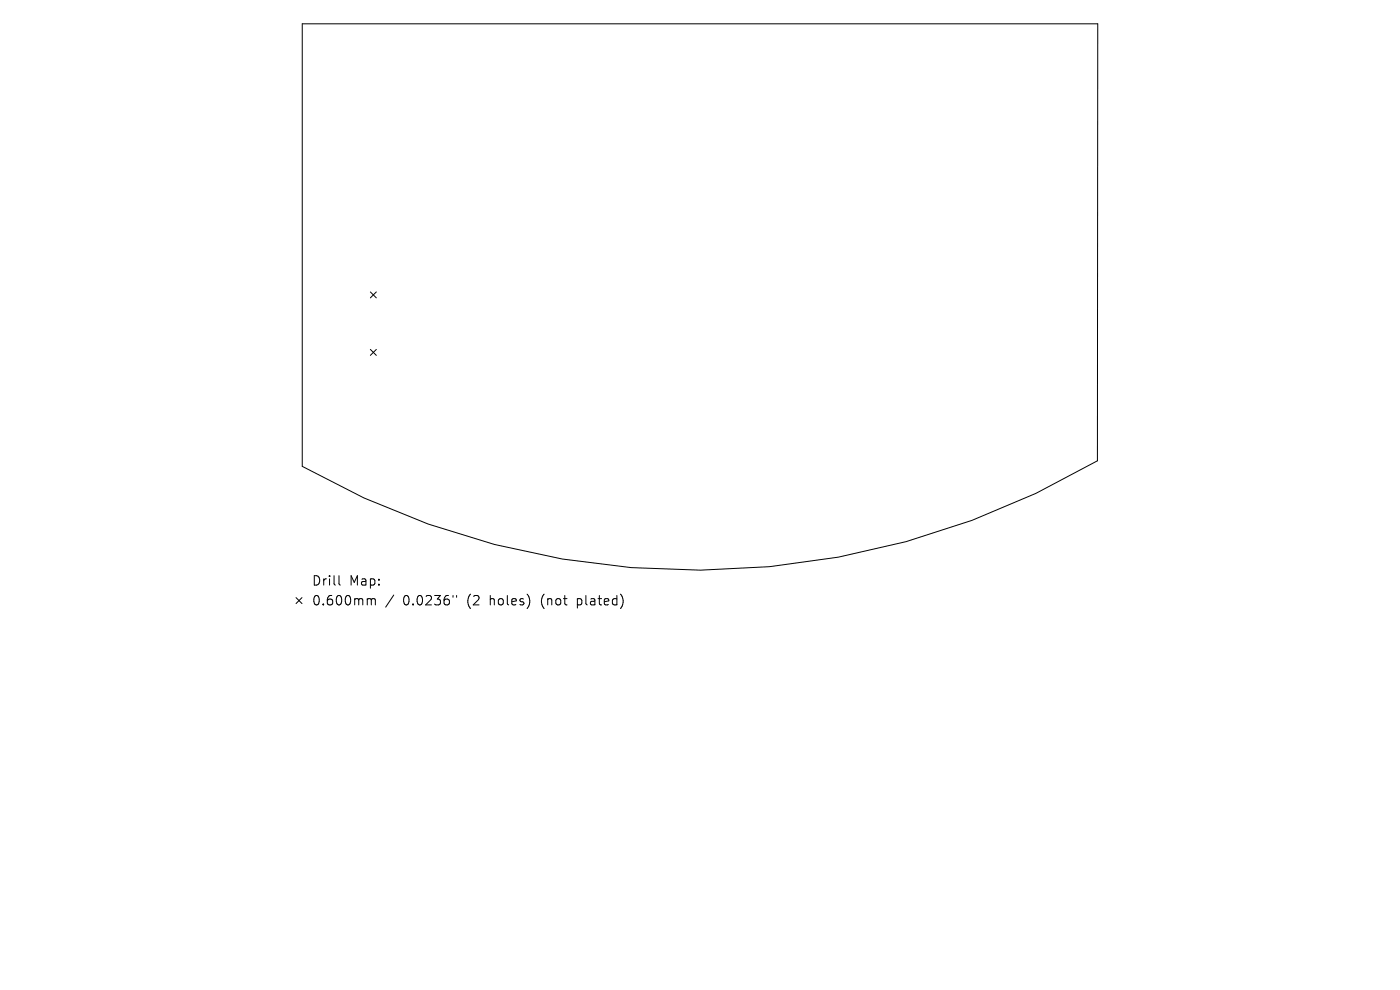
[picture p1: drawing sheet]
<svg xmlns="http://www.w3.org/2000/svg" width="297mm" height="210mm" viewBox="0 0 297 210" stroke-linecap="round" stroke-linejoin="round" font-family="sans-serif">
<defs><g id="words">
<g font-size="2.8">
<text x="66.1" y="124.5">Drill</text>
<text x="74.1" y="124.5">Map:</text>
<text x="66.1" y="128.7">0.600mm</text>
<text x="85.5" y="128.7">0.0236&quot;</text>
<text x="99.2" y="128.7">(2</text>
<text x="104.2" y="128.7">holes)</text>
<text x="115.3" y="128.7">(not</text>
<text x="123.1" y="128.7">plated)</text>
</g>
</g></defs>
<g fill="none" stroke="#000" stroke-width=".21">
<path d="M64.1 5.1h168.8l-.1 92.6-13 7-13.6 5.7-14 4.5-14.3 3.3-14.6 2-14.7 .7-14.7-.5-14.6-1.8-14.4-3.1-14.1-4.3-13.6-5.6-13.1-6.7zM78.6 61.9l1.2 1.3M78.6 74.1l1.2 1.3M79.8 61.9l-1.2 1.3M79.8 74.1l-1.2 1.3M62.8 126.8l1.3 1.2M64.1 126.8l-1.3 1.2M71.9 122.1v1.7l.3 .3M78.2 127h.3l.3 .3M78.8 127.3l.3-.3 .4 .1 .1 1.2M78.8 127.3v1M83.5 126.2l-1.7 2.6"/>
<path d="M96.1 126.3v.4M96.9 126.3v.4"/>
</g>
<use href="#words"/>
</svg>
